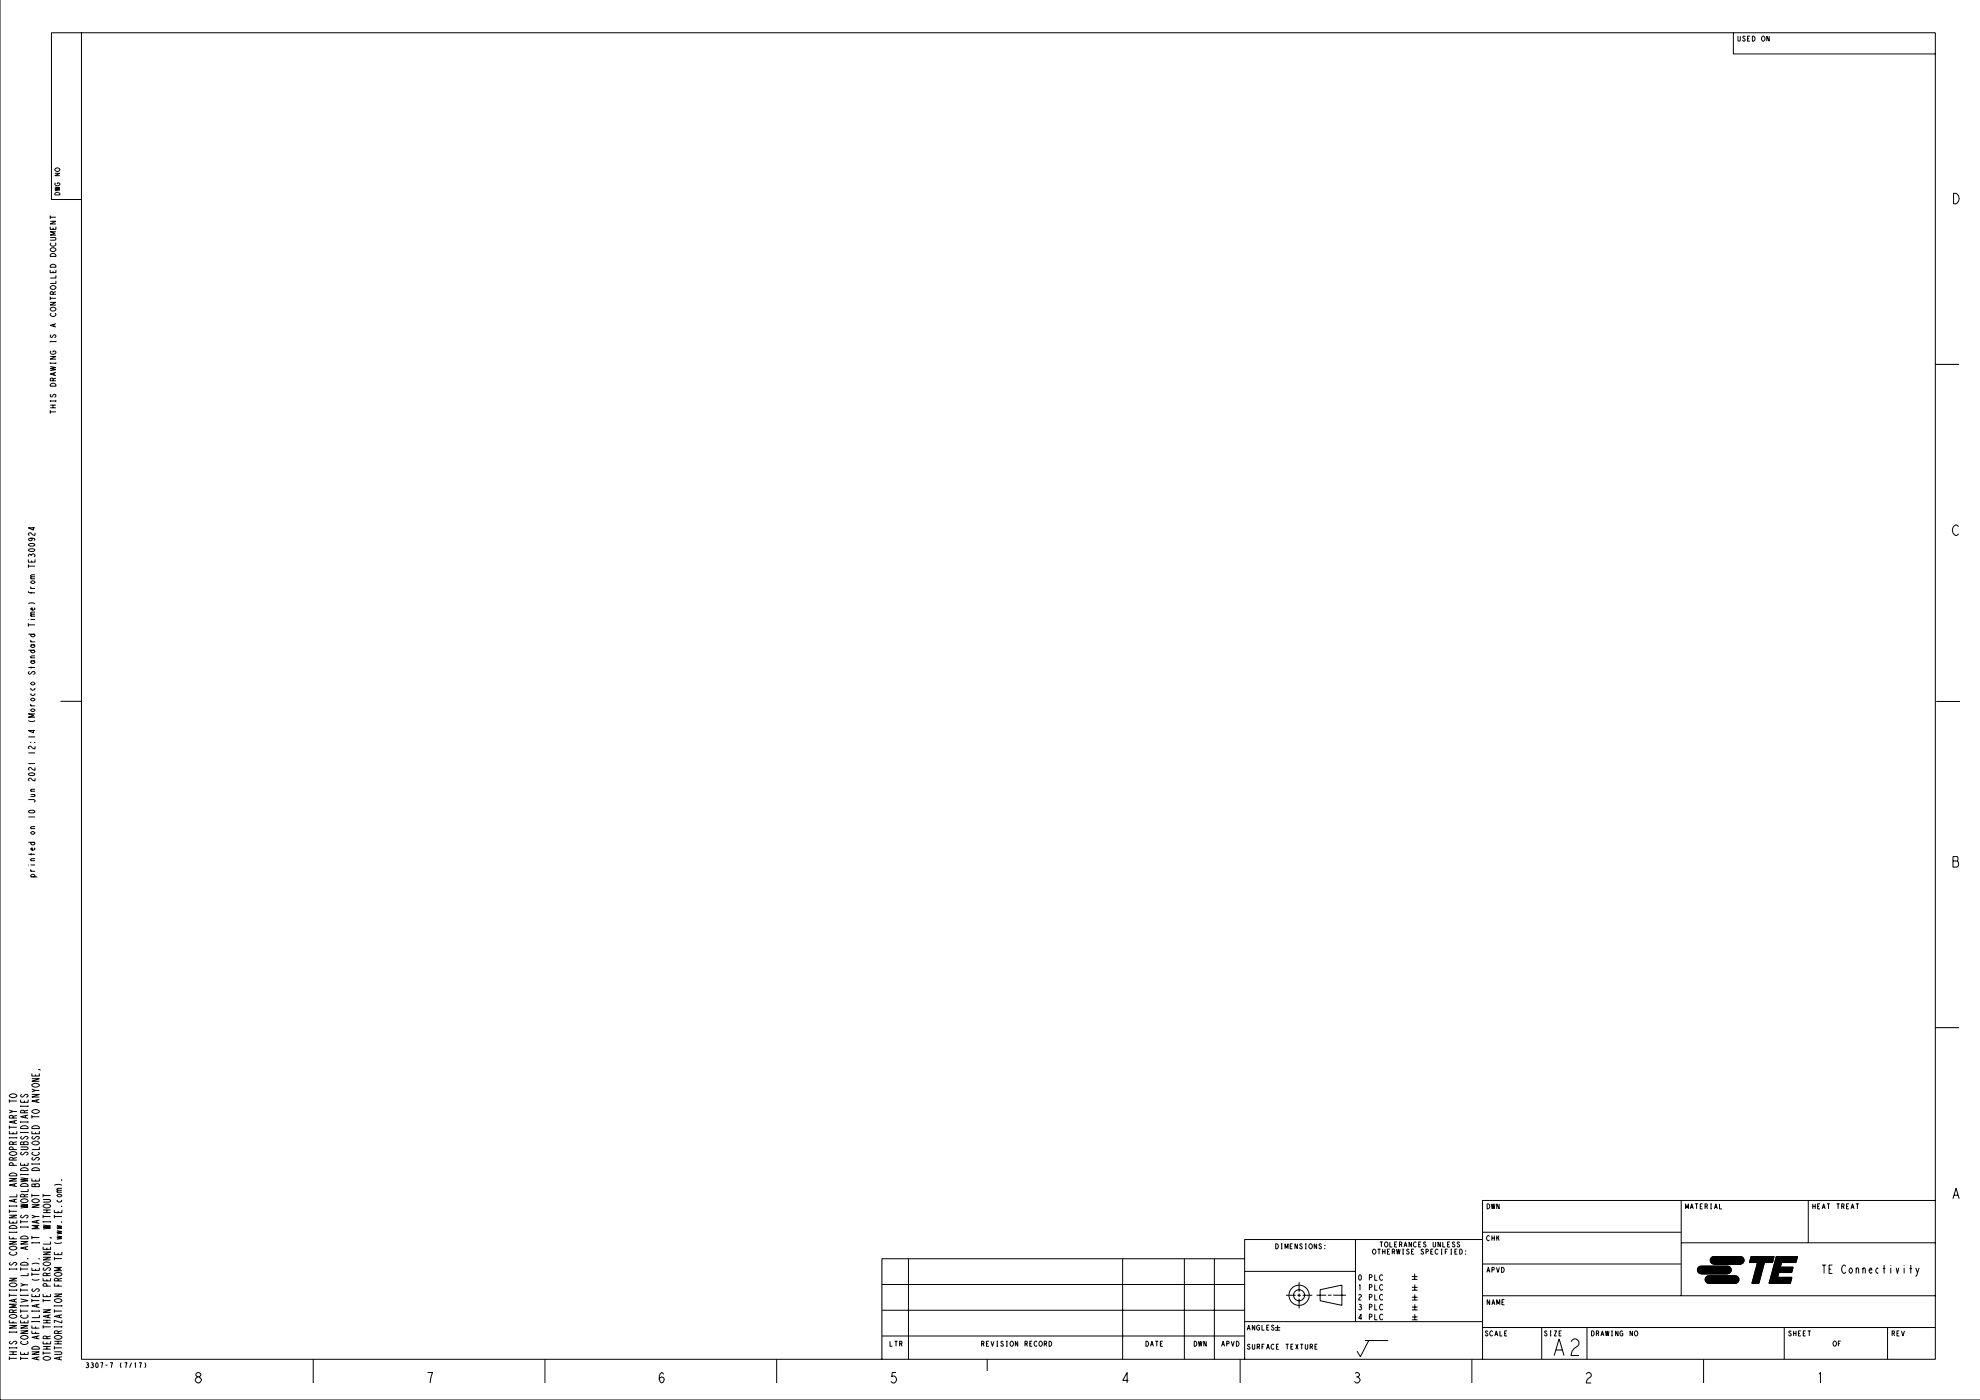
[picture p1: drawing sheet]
<svg xmlns="http://www.w3.org/2000/svg" width="594mm" height="420mm" viewBox="0 0 594 420" stroke-linecap="round" stroke-linejoin="round" font-family="sans-serif">
<g fill="none" stroke="#000" stroke-width=".3">
<path d="M0 -.1v419.9h593.8M24.4 9.8v397.8h555.9v-397.8h-564.9v50h9M519.8 9.8v6.4h60.5M521.1 10.8v1.3l.3 .2 .5-.2v-1.3M523.3 11.1l-.3-.3-.4 .3 .7 .7-.1 .4-.3 .1-.4-.3M524 11.6h.5M524.7 10.8h-.7v1.5h.8M525.5 10.8a.76 .76 0 0 1 .8 .8 .76 .76 0 0 1-.8 .7zM528.5 11l.1-.2a.77 .77 0 0 1 .7 .8 .77 .77 0 0 1-.7 .7l-.4-.7zM530.5 10.8v1.5l-.7-1.5v1.5M16.4 56.1l1.6 .3-1.6 .3 1.6 .2-1.6 .3M16.4 52h1.6l-1.6 .7h1.6"/>
<path d="M16.6 57.9a.78 .78 0 0 1 .9-.2 .78 .78 0 0 1 .5 .8h-1.6zM16.6 50.6a.79 .79 0 0 1 .8-.3 .79 .79 0 0 1 .6 .7 .81 .81 0 0 1-.9 .4 .81 .81 0 0 1-.7-.6zM16.7 54.8l-.3 .3a.77 .77 0 0 0 .8 .6 .77 .77 0 0 0 .8-.6l-.3-.3h-.5v.4M585.8 58a1.58 1.58 0 0 1 1.7 1.5 1.58 1.58 0 0 1-1.7 1.6zM15.1 71.2h1.4l.3 .3-.3 .5h-1.4M15.1 66.4h1.7l-1.7 .8h1.7M15.1 64.6v1M15.1 65.1h1.7M15.2 79.5a.88 .88 0 0 1 1-.2 .88 .88 0 0 1 .6 .8h-1.7zM15.2 76.3a.88 .88 0 0 1 1-.3 .88 .88 0 0 1 .6 .9h-1.7zM15.2 74.6a.89 .89 0 0 1 .9-.3 .89 .89 0 0 1 .7 .7 .91 .91 0 0 1-1 .5 .91 .91 0 0 1-.7-.7zM15.3 72.8l-.2 .3a.87 .87 0 0 0 .8 .7 .87 .87 0 0 0 .9-.7l-.3-.3"/>
<path d="M15.9 68.3v.5M16.8 69.5h-1.7l1.4 .5-1.4 .5h1.7M16.8 68v.8h-1.7v-.8M15.1 90.7h1.7l-1.7 .8h1.7M15.1 80.9v.9h1.7v-.9M15.1 88.9v1.1M15.2 92.4a.89 .89 0 0 1 .9-.3 .89 .89 0 0 1 .7 .7 .91 .91 0 0 1-1 .5 .91 .91 0 0 1-.7-.7zM15.2 85.9a.89 .89 0 0 1 .9-.3 .89 .89 0 0 1 .7 .7 .91 .91 0 0 1-1 .5 .91 .91 0 0 1-.7-.7zM15.3 93.9l-.2 .3a.87 .87 0 0 0 .8 .7 .87 .87 0 0 0 .9-.7l-.3-.3M15.9 88.2l-.1-.7h-.6l-.1 .7h1.7M15.9 81.2v.6M16.2 97.3v.6"/>
<path d="M16.8 97.1l-1.7 .5 1.7 .5M16.8 84.2v.8h-1.7M16.8 82.6v.8h-1.7M16.8 89.5h-1.7M16.8 87.4l-.9 .3M15.1 109.9l1.7 .3-1.7 .3 1.7 .3-1.7 .3M15.1 106.9h1.7l-1.7 .8h1.7M15.1 102.2v.4M15.1 108.7v.4M15.1 108.9h1.7M15.2 115.2a.88 .88 0 0 1 1-.3 .88 .88 0 0 1 .6 .9h-1.7zM15.3 118.2l-.2 .3 .2 .5 .9-.8 .4 .1 .2 .4-.5 .4"/>
<path d="M15.3 105.3l-.2 .3a.87 .87 0 0 0 .8 .7 .87 .87 0 0 0 .9-.7l-.3-.3h-.6v.4M15.3 100.4l-.2 .3 .2 .5 .9-.8 .4 .1 .2 .4-.5 .4M15.9 114.2l-.1-.7h-.6l-.1 .7h1.7M16.2 111.8v.7M16.8 111.6l-1.7 .6 1.7 .5M16.8 102.2v.4M16.8 108.7v.4M16.8 113.4l-.9 .3M16.8 102.4h-1.7M580.3 109.3h7.1M15.1 120.1v.4M15.1 123v1"/>
<path d="M15.1 123.5h1.7M15.1 122.3h1.7M15.1 121.5h1.7M15.9 121.5v.8M16.8 120.3h-1.7M16.8 120.1v.4M10 158.1v.9l-1.5-.7h2M10.5 159.8v.8l-.8-.3-.5-.5-.7 .3 .3 .5M587.3 157.9l-.6-.5a1.6 1.6 0 0 0-1.3 1.6 1.6 1.6 0 0 0 1.3 1.6l.6-.6M8.5 167.8v.8h2v-.8M8.5 169.3v1M8.5 169.8h2"/>
<path d="M8.7 177.4l-.2 .2 .3 .2h1.7M8.7 166.9l-.2-.4 .3-.3 .5 .3a.54 .54 0 0 1 .8-.4 .54 .54 0 0 1 .2 .8l-.1 .1M8.7 164.8l.5-.2a1.17 1.17 0 0 1 1.3 .4 1.35 1.35 0 0 1-2 0zM8.7 163.2l.5-.2a1.17 1.17 0 0 1 1.3 .4 1.35 1.35 0 0 1-2 0zM9.2 161.4l.5 .4-.2 .3-.3 .1-.7-.4a1.36 1.36 0 0 1 2 0l-.3 .3M9.2 176.5h1.3M9.2 173.6h1.3M9.3 176l-.1 .3 .3 .2M9.3 174.4a.72 .72 0 0 1 1.2 .2 .74 .74 0 0 1-.7 .4 .74 .74 0 0 1-.6-.4zM9.3 166.5v.2M9.3 177.6v.4M9.5 168.1v.5"/>
<path d="M10.5 173l-1.3 .2 .3 .4M10.5 172.4l-1.3 .2 .3 .4M8.5 181.1l.8-.3 1.2 .3M8.5 195h2M8.5 190.2h2M8.5 186.9v1M8.5 187.4h2M8.5 185.8h.2M9.2 198.2h1.3M9.2 197.3h1.3M9.2 193.4h1.3M9.2 192.5h1.3"/>
<path d="M9.2 185.8h1.3M9.2 184.8h1.3M9.3 192l-.1 .3 .3 .2M9.3 199.9v.6M9.7 198.2l-.5 .4a.74 .74 0 0 0 .6 .4 .74 .74 0 0 0 .7-.4l-.5-.4M9.7 195l-.5 .4a.74 .74 0 0 0 .6 .4 .74 .74 0 0 0 .7-.4l-.5-.4M9.7 193.4l-.5 .4a.74 .74 0 0 0 .6 .4 .74 .74 0 0 0 .7-.4l-.5-.4M9.7 190.2l-.5 .4a.74 .74 0 0 0 .6 .4 .74 .74 0 0 0 .7-.4l-.5-.4M10.2 182.3l.3 .3a.74 .74 0 0 1-.7 .4 .74 .74 0 0 1-.6-.4l.5-.3v.7M10.5 196.7l-1.3 .2 .3 .4M10.5 184.2l-1.3 .2 .3 .4M10.5 183.6l-1.3 .2 .3 .4"/>
<path d="M8.5 216.1l.8 .3 1.2-.3M8.5 200.2h2M8.8 201.4l-.3 .3 .3 .5 1-.8 .5 .1 .2 .4-.5 .4M9.2 211.7h1.3M9.3 212.8a.72 .72 0 0 1 1.2 .2 .74 .74 0 0 1-.7 .4 .74 .74 0 0 1-.6-.4zM9.3 211.2l-.1 .3 .3 .2M9.3 209.6a.72 .72 0 0 1 1.2 .2 .74 .74 0 0 1-.7 .4 .74 .74 0 0 1-.6-.4zM9.3 208l-.1 .2a.74 .74 0 0 0 .6 .4 .74 .74 0 0 0 .7-.4l-.2-.2M9.3 206.4l-.1 .2a.74 .74 0 0 0 .6 .4 .74 .74 0 0 0 .7-.4l-.2-.2M9.3 204.8a.72 .72 0 0 1 1.2 .2 .74 .74 0 0 1-.7 .4 .74 .74 0 0 1-.6-.4zM10 218.9v.9l-1.5-.7h2M10.5 214.1h-2l1.7 .5-1.7 .5h2"/>
<path d="M18.1 210.3h6.3M580.6 210.3h7.1M8.5 239.8h1.7l.3 .3-.3 .5M8.5 229h2M8.5 225.8h2M8.5 221h2M8.7 232l.5-.2a1.18 1.18 0 0 1 1.3 .4 1.35 1.35 0 0 1-2 0zM9.2 222.6h.1zM9.2 238.3h1.3M9.2 237.3h1.3M10.2 238.3l.3 .4-1.3 .2M10.3 222.7l.2-.1z"/>
<path d="M10.5 236.7l-1.3 .2 .3 .4M10.5 233.4v.8l-.5-.1-.8-.7-.7 .3 .3 .5M10.5 230.2v.8l-.8-.3-.5-.5-.7 .3 .3 .5M10.5 223.8v.8l-1.7-.8-.3 .3 .3 .5M8.5 259.4h.2M8.5 256.2h2M8.5 252.6h2M8.5 245h2M8.7 243.2l.5-.2a1.18 1.18 0 0 1 1.3 .4 1.35 1.35 0 0 1-2 0zM9.2 259.4h1.3M9.2 258.1h1.3M9.2 248.5h1.3"/>
<path d="M9.3 249.6a.72 .72 0 0 1 1.2 .2 .74 .74 0 0 1-.7 .4 .74 .74 0 0 1-.6-.4zM9.3 255.9v.6M9.7 252.6l-.5 .4a.74 .74 0 0 0 .6 .4 .74 .74 0 0 0 .7-.4l-.5-.4M10.2 254.3l.3 .3a.74 .74 0 0 1-.7 .4 .74 .74 0 0 1-.6-.4l.5-.3v.7M10.5 257.5l-1.3 .2 .3 .4M10.5 247.9l-1.3 .2 .3 .4M585.6 256.9h1.3l.2 .2-.2 1.1 .4 .5v.8l-.4 .5h-1.3zM585.6 258.2h1.3M9.2 263h2M9.2 261.3h1.3M9.3 260.8l-.1 .3 .3 .2M9.7 263l-.5-.4a.7 .7 0 0 1 .7-.5 .7 .7 0 0 1 .6 .7l-.5 .2"/>
<path d="M580.3 308.2h7.1M2.8 339.2v.8h2.2v-.8M2.8 329.7v.9M2.8 337.5v1M2.8 338h2.2M2.8 332.9l1.1 .4M2.8 330.1h2.2M3 328.3a1.3 1.3 0 0 1 2 .4 1.38 1.38 0 0 1-2.2-.2zM3.9 335.3v-.5l-.4-.3-.7 .3v.5h2.2M3.9 339.5v.5M4.3 336.2v.5M5 336l-2.2 .4 2.2 .5"/>
<path d="M5 333.3h-1.1l-1.1 .4M5 334.5l-1.1 .3M6.2 329.8v.7h2.2v-.7M6.2 331.5v.4M6.2 336.2v.4M6.2 339.4v.4M6.2 339.6h2.2M6.2 336.4h2.2M6.2 331.7h2.2M6.4 337.8a1.22 1.22 0 0 1 2 .6h-2.2zM6.5 328.2l-.3 .3 .3 .5 1.2-.8 .5 .1 .2 .4-.5 .4M7.3 333.7v-.5l-.4-.3-.7 .3v.5h2.2"/>
<path d="M7.3 330v.5M7.7 334.6v.6M8.4 334.4l-2.2 .5 2.2 .5M8.4 331.5v.4M8.4 336.2v.4M8.4 339.4v.4M8.4 332.9l-1.1 .3M9.5 339.2v.8h2.3v-.8M9.5 328.2h2.3l-2.3 .8h2.3M9.5 323.5h2.3l-2.3 .7h2.3M9.5 321.9v.8h2.3v-.8M9.5 334.4v1"/>
<path d="M9.5 334.9h2.3M9.5 326.6l1.2 .4M9.7 337.8a1.22 1.22 0 0 1 2.1 .6h-2.3zM9.7 333a1.3 1.3 0 0 1 2.1 .4 1.38 1.38 0 0 1-2.3-.2zM9.7 325.1a1.3 1.3 0 0 1 2.1 .4 1.38 1.38 0 0 1-2.3-.2zM10.7 322.2v.5M10.7 339.5v.5M11 329.9v.5M11.8 329.7l-2.3 .4 2.3 .5M11.8 327h-1.1l-1.2 .4M11.8 320.7l-.2 .1 .6 .1M2.8 353.4h2.2l-2.2 .8h2.2"/>
<path d="M2.8 341v.4M2.8 341.2h2.2M3 352a1.22 1.22 0 0 1 2 .6h-2.2zM3 345.6a1.3 1.3 0 0 1 2 .4 1.38 1.38 0 0 1-2.2-.2zM3.9 349.4v-.5l-.4-.2-.7 .2v.5h2.2M3.9 347.9v-.5l-.4-.3-.7 .3v.5h2.2M3.9 344.7v-.5l-.4-.3-.7 .3v.5h2.2M3.9 343.1v-.5l-.4-.2-.7 .2v.5h2.2M4.3 355.1v.5M4.3 359.8v.6M5 359.6l-2.2 .5 2.2 .5M5 358.1v.8h-2.2"/>
<path d="M5 354.9l-2.2 .4 2.2 .5M5 341v.4M5 347.1l-1.1 .3M5 342.4l-1.1 .2M6.2 353.2l2.2 .3-2.2 .3 2.2 .3-2.2 .3M6.2 348.7v.7h2.2v-.7M6.2 343.9h1.8l.4 .3-.4 .5h-1.8M6.2 342.5l1.8-.1 .4 .1v.7h-2.2zM6.2 352v.4M6.2 352.2h2.2M6.4 359.8a1.3 1.3 0 0 1 2 .4 1.38 1.38 0 0 1-2.2-.2zM6.4 355.1a1.22 1.22 0 0 1 2 .6h-2.2z"/>
<path d="M6.4 350.4a1.22 1.22 0 0 1 2 .6h-2.2zM6.5 345.5l-.3 .3 .3 .5 1.2-.8 .5 .1 .2 .4-.5 .4M6.5 340.8l-.3 .3 .3 .5 1.2-.8 .5 .1 .2 .4-.5 .4M7.1 342.5v.7M7.3 358.9v-.5l-.4-.3-.7 .3v.5h2.2M7.3 348.9v.5M8.4 356.5v.8h-2.2M8.4 352v.4M8.4 358.1l-1.1 .3M9.5 355.1l1.9-.1 .4 .1v.7h-2.3zM9.5 353.4v.8h2.3v-.8M9.5 348.8v.4"/>
<path d="M9.5 358v1M9.5 358.5h2.3M9.5 349h2.3M9.7 359.8a1.3 1.3 0 0 1 2.1 .4 1.38 1.38 0 0 1-2.3-.2zM9.7 350.4a1.22 1.22 0 0 1 2.1 .6h-2.3zM9.7 342.5a1.3 1.3 0 0 1 2.1 .3 1.38 1.38 0 0 1-2.3-.2zM9.9 347.1l-.4 .3 .4 .5 1.1-.8 .6 .1 .2 .4-.6 .4M9.9 345.5l-.4 .3a1.26 1.26 0 0 0 2.3 0l-.4-.3M9.9 340.8l-.4 .3 .4 .5 1.1-.8 .6 .1 .2 .4-.6 .4M10.5 355.1v.7M10.7 353.7v.5M11.8 343.9v.8h-2.3"/>
<path d="M11.8 348.8v.4M12.9 359.7h1.9l.4 .3-.4 .5h-1.9M12.9 358.5h2.3M12.9 358v1M16.3 355.4l.9-.3 1.3 .3M17 357.5h1.5M17.2 359.9l-.2 .2a.89 .89 0 0 0 1.5 0l-.1-.2M17.2 358.3a.87 .87 0 0 1 1.3 .2 .89 .89 0 0 1-1.5 0zM18.4 353.9l.1-.1zM18.5 356.9l-1.5 .2 .4 .4M18.5 356.3l-1.5 .2 .4 .4M504.1 360v28.5"/>
<path d="M542.2 360v12.7M580.3 360h-135.7v47.6M585.6 359.4l.9-3.1 1 3.1M586 358.4h1.1M2.8 372.3h2.2l-2.2 .8h2.2M2.8 370.7v.8h2.2M2.8 366v.8h2.2v-.8M2.8 364.4h2.2l-2.2 .8h2.2M2.8 361.4v.4M2.8 362.7v1M2.8 369.3v.4M2.8 369.5h2.2"/>
<path d="M2.8 363.2h2.2M2.8 361.6h2.2M3 374a1.3 1.3 0 0 1 2 .3 1.38 1.38 0 0 1-2.2-.2zM3 367.7a1.22 1.22 0 0 1 2 .6h-2.2zM3.2 378.6l-.4 .3 .4 .5 1.1-.8 .6 .1 .1 .4-.5 .4M3.2 375.4l-.4 .3a1.26 1.26 0 0 0 2.2 0l-.3-.3M3.9 366.3v.5M3.9 371v.5M5 361.4v.4M5 369.3v.4M6.2 372.3h2.2l-2.2 .8h2.2M6.2 361.1l2.2 .2-2.2 .3 2.2 .3-2.2 .3"/>
<path d="M6.2 365.9v1M6.2 367.7v.4M6.2 367.9h2.2M6.2 366.4h2.2M6.4 378.8a1.22 1.22 0 0 1 2 .6h-2.2zM6.4 370.9a1.22 1.22 0 0 1 2 .6h-2.2zM6.5 364.4l-.3 .3 .3 .5 1.2-.8 .5 .1 .2 .4-.5 .4M7.7 374v.5M8.2 377.5l.2-.1zM8.4 373.8l-2.2 .4 2.2 .5M8.4 367.7v.4M9.5 379.1l1-.3 1.3 .3"/>
<path d="M9.5 361.3h2.3l-2.3 .7h2.3M9.5 370.6v1M9.5 372.5v.4M9.5 372.7h2.3M9.5 371.1h2.3M9.5 364.4l1.2 .4M11 366.1v.6M11.6 377.5l.2-.1zM11.8 367.5h-2.3l1.9 .4-1.9 .5h2.3M11.8 365.9l-2.3 .5 2.3 .5M11.8 364.8h-1.1l-1.2 .4M11.8 372.5v.4"/>
<path d="M12.9 377h2.3l-2.3 .8h2.3M12.9 375.4h2.3l-2.3 .8h2.3M12.9 373.9v.7h2.3v-.7M12.9 367.4l2.3 .3-2.3 .2 2.3 .3-2.3 .3M12.9 366.4h2.3M12.9 364.3v1M12.9 366.2v.4M12.9 364.8h2.3M12.9 363.6h2.3M12.9 362.8h2.3M13.1 378.7a1.3 1.3 0 0 1 2.1 .4 1.38 1.38 0 0 1-2.3-.2zM13.1 361.3a1.3 1.3 0 0 1 2.1 .4 1.38 1.38 0 0 1-2.3-.2z"/>
<path d="M14 362.8v.8M14 374.1v.5M15.2 372.3v.8h-2.3M15.2 371.1l-.2 .1 .5 .1M15.2 366.2v.4M16.3 375.4v.8h2.2v-.8M16.3 372.6l.9 .3 1.3-.3M16.3 362.8v.8h2.2v-.8M16.3 364.8h2.2M16.3 364.3v1M16.3 376.9v1M16.3 377.4h2.2"/>
<path d="M17 370.6l1.5 .3-1.5 .2 1.5 .3-1.5 .2M17 369l1.5 .3-1.5 .2 1.5 .3-1.5 .2M17 367.5l1.5 .2-1.5 .2 1.5 .3-1.5 .2M17.4 363.1v.5M17.4 375.7v.5M18.4 366.5l.1-.1zM18.4 361.7l.1-.1zM272.4 377.4v30.2M336.6 377.4v30.2M355.2 377.4v30.2M364.1 377.4v30.2M373.2 377.4h-108.8v30.2"/>
<path d="M382.5 373a.76 .76 0 0 1 .8 .7 .76 .76 0 0 1-.8 .8zM384.2 374.5h.3M384.2 373h.3M384.3 373v1.5M385.3 374.5v-1.5l.5 1.2 .4-1.2v1.5M386.9 373.7h.4M387.6 373h-.7v1.5h.7M389 373v1.5l-.7-1.5v1.5M390.5 373.2l-.3-.2-.4 .2 .7 .8-.1 .4-.4 .1-.3-.4M391.4 374.5h.3M391.4 373h.3M391.6 373v1.5"/>
<path d="M392.7 373.1l.2-.1a.77 .77 0 0 1 .6 .7 .77 .77 0 0 1-.6 .8l-.4-.8zM394.8 373v1.5l-.7-1.5v1.5M396.3 373.2l-.3-.2-.5 .2 .8 .8-.1 .4-.4 .1-.4-.4M397.2 373.5l.1 .1zM397.2 374.4l.1 .1zM406.4 371.7v24.6M411.8 374.7l.2-.1a.77 .77 0 0 1 .6 .7 .77 .77 0 0 1-.6 .8l-.5-.8zM413.1 374.6h.9M413.5 374.6v1.5M413.8 372.4h.9M414.2 372.4v1.5M414.6 374.6v1.5"/>
<path d="M414.6 375.3h.7M415.3 374.6v1.5M415.4 372.5l.2-.1a.77 .77 0 0 1 .6 .8 .77 .77 0 0 1-.6 .7l-.5-.7zM416 375.3h.5M416.8 372.4v1.5h.7M416.8 374.6h-.8v1.5h.8M417.5 375.3l.6-.1v-.5l-.6-.1v1.5M417.9 375.3l.3 .8M418.2 373.2h.4M418.7 374.6l.3 1.5 .3-1.5 .3 1.5 .2-1.5M418.9 372.4h-.7v1.5h.7M419.6 373.2l.7-.2v-.5l-.7-.1v1.5"/>
<path d="M420.1 373.2l.3 .7M420.6 374.6h.3M420.6 376.1h.3M420.7 374.6v1.5M421 373.9l.4-1.5 .5 1.5M421.2 373.4h.5M422.5 374.8l-.2-.2-.5 .2 .7 .8v.4l-.4 .1-.4-.4M423.3 372.4v1.5l-.8-1.5v1.5M423.3 375.3h.4M424 374.6h-.7v1.5h.7M424.7 372.7l-.3-.3a.77 .77 0 0 0-.6 .8 .77 .77 0 0 0 .6 .7l.3-.2M425.4 373.2h.5"/>
<path d="M426.1 372.4h-.7v1.5h.7M426.9 374.8l-.3-.2-.4 .2 .7 .8-.1 .4-.4 .1-.3-.4M427.6 372.7l-.3-.3-.4 .3 .7 .7-.1 .4-.4 .1-.3-.4M427.6 375.3l.6-.1v-.5l-.6-.1v1.5M429 375.3h.5M429.7 372.4v1.3l.3 .2 .5-.2v-1.3M429.8 374.6h-.8v1.5h.8M431.2 374.8l-.3-.2a.77 .77 0 0 0-.6 .7 .77 .77 0 0 0 .6 .8l.3-.3M431.9 372.4v1.5l-.7-1.5v1.5M432.1 374.6h.4M432.1 376.1h.4M432.3 374.6v1.5"/>
<path d="M432.6 372.4v1.5h.8M433.4 375.3h.4M434.1 373.2h.4M434.1 374.6h-.7v1.5M434.8 372.4h-.7v1.5h.7M435 374.6h.4M435 376.1h.4M435.2 374.6v1.5M436.2 372.7l-.2-.3-.5 .3 .7 .7v.4l-.4 .1-.4-.4M436.3 375.3h.4M437 374.6h-.7v1.5h.7M437.7 372.7l-.3-.3-.4 .3 .7 .7-.1 .4-.4 .1-.3-.4"/>
<path d="M437.7 374.6a.76 .76 0 0 1 .8 .7 .76 .76 0 0 1-.8 .8zM439.4 376l.1 .1zM439.4 375.1l.1 .1zM444.6 371.7h-71.4v35.9M444.6 369.5h59.5M444.6 379h59.5M445.9 361a.76 .76 0 0 1 .8 .7 .76 .76 0 0 1-.8 .8zM446.6 370.8l-.2-.3a.77 .77 0 0 0-.7 .8 .77 .77 0 0 0 .7 .7l.2-.2M447.2 361l.3 1.5 .2-1.5 .3 1.5 .3-1.5M447.4 370.5v1.5M447.4 371.3h.7M448.1 370.5v1.5"/>
<path d="M448.8 370.5v1.5M449.2 371l.3 1M449.5 361v1.5l-.7-1.5v1.5M449.5 370.5l-.7 .9M504.1 372.7h76.2M505.4 362.5v-1.5l.5 1.2 .4-1.2v1.5M506.8 362.5l.5-1.5 .5 1.5M507 362h.6M508.3 361h.9M508.7 361v1.5M509.3 380l.8-.3h7.9a1.14 1.14 0 0 1 1.1 1 1.14 1.14 0 0 1-1 1.2h-8a1.14 1.14 0 0 1-1-.7 1.14 1.14 0 0 1 .2-1.2zM509.8 361.7h.5"/>
<path d="M510.5 361h-.7v1.5h.7M511.3 361.7l.6-.1v-.5l-.6-.1v1.5M511.7 361.7l.3 .8M512.9 361h.4M512.9 362.5h.4M513.1 361v1.5M513.2 377.1l.8-.3h7.8a1.14 1.14 0 0 1 1.2 1 1.14 1.14 0 0 1-1 1.3h-8a1.14 1.14 0 0 1-1.1-.7 1.14 1.14 0 0 1 .3-1.3zM514 379.1h8zM514.1 362.5l.4-1.5 .5 1.5M514.2 362h.6M515.6 361v1.5h.7M522 379.1h-8a1.14 1.14 0 0 1-1.2-1.2 1.14 1.14 0 0 1 1.2-1.1h7.8a1.14 1.14 0 0 1 1.2 1.1 1.14 1.14 0 0 1-1.2 1.2"/>
<path d="M525.1 376.8h6.9l-.5 1.8h-2.4l-1.7 6.2h-2.1l1.7-6.2h-2.4zM532.6 376.8h6.4l-.5 1.8h-4.3l-3.7 6.2zM534.2 378.6l-.4 1.4h3.9l-.4 1.6h-3.9l-2.9 3.2zM537.7 380l-.4 1.6h-3.9l-.4 1.4h4.3M539 376.8h-6.4l-2.1 8h6.4l.4-1.8M539 376.8l-.5 1.8h-4.3l-.4 1.4h3.9M543.6 361.7h.7M543.6 361v1.5M544.3 361v1.5M545 361.7h.5M545.8 361h-.8v1.5h.8M546.3 379.3h1.3"/>
<path d="M546.4 362.5l.4-1.5 .5 1.5M546.6 362h.5M547 379.3v2.5M547.8 361h.9M548.3 361v1.5M549.5 379.3h-1v2.5h1M550.7 361h.9M551.2 361v1.5M552.3 361.7l.6-.1v-.5l-.6-.1v1.5M552.7 361.7l.3 .8M553.5 379.8l-.4-.5a1.33 1.33 0 0 0-.9 1.3 1.33 1.33 0 0 0 .9 1.2l.4-.4M553.7 361.7h.5"/>
<path d="M554.4 361h-.7v1.5h.7M555.1 362.5l.4-1.5 .5 1.5M555.2 362h.6M556.5 361h.9M557 361v1.5M565 379.3v2.5M567 379.3v.3M571 379.3v.3M573 379.3v2.5M2.8 397.5h2.2l-2.2 .8h2.2M2.8 395.9v.8h2.2M2.8 383.3h2.2l-2.2 .8h2.2"/>
<path d="M2.8 380.3v.4M2.8 386.6v.4M2.8 387.9v1M2.8 399.2v.4M2.8 399.4h2.2M2.8 388.4h2.2M2.8 386.8h2.2M2.8 380.5h2.2M3 394.4a1.3 1.3 0 0 1 2 .4 1.38 1.38 0 0 1-2.2-.2zM3 385a1.3 1.3 0 0 1 2 .4 1.38 1.38 0 0 1-2.2-.2zM3.9 393.5v-.5l-.4-.2-.7 .2v.5h2.2M3.9 396.2v.5"/>
<path d="M4.3 389.7v.6M5 391.1h-2.2l1.9 .5-1.9 .5h2.2M5 389.5l-2.2 .5 2.2 .5M5 380.3v.4M5 386.6v.4M5 399.2v.4M5 392.8l-1.1 .2M6.2 399.1h2.2l-2.2 .7h2.2M6.2 397.5h2.2l-2.2 .8h2.2M6.2 395.9v.8h2.2v-.8M6.2 389.5l2.2 .5-2.2 .5M6.2 388.4h2.2"/>
<path d="M6.2 386.8h2.2M6.2 380.5h2.2M6.2 380.1v.9M6.2 386.4v.9M6.2 388.2v.4M6.2 391.4v.4M6.2 392.7v.9M6.2 393.1h2.2M6.2 391.6h2.2M6.2 384.9l1.1 .4M6.5 394.3l-.3 .3a1.26 1.26 0 0 0 2.2 0l-.4-.3M7.3 396.2v.5"/>
<path d="M8.4 385.3h-1.1l-1.1 .4M8.4 381.7v.8h-2.2M8.4 388.2v.4M8.4 391.4v.4M9.5 399.1v.7h2.3M9.5 397.5v.8h2.3M9.5 388v.8h2.3v-.8M9.5 383.6l1 .3 1.3-.3M9.5 380.2v.7h2.3v-.7M9.5 393.1h2.3M9.5 396.3h2.3M9.5 381.6v1"/>
<path d="M9.5 389.5v1M9.5 392.9v.4M9.5 396.1v.4M9.5 390h2.3M9.5 382.1h2.3M9.9 386.5l-.4 .2 .4 .5 1.1-.7 .6 .1 .2 .3-.6 .4M10.7 380.4v.5M10.7 388.3v.5M10.7 397.8v.5M10.7 399.3v.5M11 391.3v.6M11.8 394.3v.8h-2.3"/>
<path d="M11.8 391.1l-2.3 .5 2.3 .5M11.8 392.9v.4M11.8 396.1v.4M12.9 392.8h2.3l-2.3 .7h2.3M12.9 388v.8h2.3v-.8M12.9 383.3v.8h2.3v-.8M12.9 390h2.3M12.9 389.5v1M12.9 397.4v1M12.9 397.9h2.3M12.9 396.7h2.3M12.9 395.9h2.3"/>
<path d="M13.3 380.2l-.4 .2 .4 .5 1.1-.7 .6 .1 .2 .3-.6 .4M14 385.7v-.5l-.3-.3-.8 .3v.5h2.3M14 382.5v-.5l-.3-.3-.8 .3v.5h2.3M14 383.6v.5M14 388.3v.5M14 395.9v.8M14.4 394.4v.6M15.2 394.2l-2.3 .5 2.3 .5M15.2 381.7l-1.2 .3M16.3 388h2.2l-2.2 .8h2.2M16.3 384.9v.8h2.2M16.3 393.1h2.2"/>
<path d="M16.3 391.6h2.2M16.3 397.9h2.2M16.3 391.4v.4M16.3 392.7v.9M16.3 397.7v.4M16.5 389.7a1.3 1.3 0 0 1 2 .4 1.38 1.38 0 0 1-2.2-.2zM16.5 381.8a1.3 1.3 0 0 1 2 .4 1.38 1.38 0 0 1-2.2-.2zM17.4 399.8v-.5l-.4-.2-.7 .2v.5h2.2M17.4 384.1v-.5l-.4-.3-.7 .3v.5h2.2M17.4 385.2v.5M17.8 394.4v.6M18.5 395.9v.8l-2.2-.8v.8"/>
<path d="M18.5 394.2l-2.2 .5 2.2 .5M18.5 380.1h-2.2l1.9 .4-1.9 .5h2.2M18.5 399.1l-1.1 .2M18.5 391.4v.4M18.5 397.7v.4M18.5 383.3l-1.1 .3M264.4 392.9h108.8M264.4 385.2h108.8M373.2 396.3h71.4M374 398.9l.4-1.5 .5 1.5M374.2 398.4h.5M376.3 397.4v1.5l-.8-1.5v1.5"/>
<path d="M377.7 397.6l-.3-.2a.77 .77 0 0 0-.6 .7 .77 .77 0 0 0 .6 .8l.3-.3v-.5h-.4M378.4 397.4v1.5h.7M379.9 398.1h.4M380.6 397.4h-.7v1.5h.7M382 397.6l-.2-.2-.5 .2 .7 .8-.1 .3-.3 .2-.4-.4M382.3 398.1h1.6M382.3 398.9h1.6M383.1 397.4v1.5M385.6 388.4h2.9M389 388.4h1.1M389.5 384.5v2.8M389.5 387.9v1"/>
<path d="M389.5 389.5v2.8M390.6 388.4h2.9M394.8 388.4h2.9M395.9 386.7l6.5-1.3v6l-6.5-1.4zM398.2 388.4h1.1M399.8 388.4h3.8M406.4 381.2h-33.2M407.4 388.4l.3-.3 .5 .3-.8 1.4h.8M407.5 391.2l.4-.1 .3 .3-.3 .4a.47 .47 0 0 1 .3 .7 .47 .47 0 0 1-.8 0M407.6 382.4l.2-.2 .4 .6-.1 .8-.3 .3-.4-.5zM407.6 385.5l.2-.3v1.7M407.7 391.8h.2"/>
<path d="M408.3 395.3h-.9l.7-1.2v1.7M410.6 386l.7-.1v-.6l-.7-.1v1.7M410.6 383.1l.7-.2v-.5l-.7-.2v1.7M410.6 389l.7-.1v-.6l-.7-.2v1.7M410.6 391.9l.7-.1v-.6l-.7-.1v1.7M410.6 394.9l.7-.1v-.6l-.7-.1v1.7M412.2 385.2v1.7h.8M412.2 382.2v1.7h.8M412.2 388.1v1.7h.8M412.2 391.1v1.7h.8M412.2 394.1v1.7h.8M414.6 385.5l-.3-.3a.86 .86 0 0 0-.7 .8 .86 .86 0 0 0 .7 .9l.3-.3"/>
<path d="M414.6 382.5l-.3-.3a.86 .86 0 0 0-.7 .9 .86 .86 0 0 0 .7 .8l.3-.3M414.6 388.4l-.3-.3a.86 .86 0 0 0-.7 .9 .86 .86 0 0 0 .7 .8l.3-.2M414.6 391.4l-.3-.3a.86 .86 0 0 0-.7 .8 .86 .86 0 0 0 .7 .9l.3-.3M414.6 394.3l-.3-.2a.86 .86 0 0 0-.7 .8 .86 .86 0 0 0 .7 .9l.3-.3M423.4 382.8h1.7M423.4 383.6h1.7M423.4 394.9h1.7M423.4 395.8h1.7M423.4 391.9h1.7M423.4 392.8h1.7M423.4 389h1.7M423.4 389.8h1.7"/>
<path d="M423.4 386h1.7M423.4 386.9h1.7M424.2 381.9v1.7M424.2 385.2v1.7M424.2 388.1v1.7M424.2 391.1v1.7M424.2 394.1v1.7M444.6 398.1h135.7M444.6 388.5h135.7M445.8 381.5l.5-1.5 .4 1.5M446 381h.6M446.1 399.3l-.2-.2-.5 .2 .7 .8v.4l-.4 .1-.4-.4"/>
<path d="M446.7 389.7v1.6l-.7-1.6v1.6M447.3 391.3l.5-1.6 .5 1.6M447.4 380.8l.6-.1v-.5l-.6-.2v1.5M447.5 390.7h.6M447.6 399.3l-.3-.2a.77 .77 0 0 0-.6 .7 .77 .77 0 0 0 .6 .8l.3-.3M448.7 380l.5 1.5 .4-1.5M448.8 391.3v-1.6l.5 1.3 .4-1.3v1.6M449.8 399.1v1.5h.7M450.3 380a.76 .76 0 0 1 .8 .8 .76 .76 0 0 1-.8 .7zM450.4 390.5h.4M451.1 389.7h-.7v1.6h.7M451.2 399.8h.5"/>
<path d="M451.9 399.1h-.7v1.5h.7M462.3 398.1v9.5M463.9 399.3l-.3-.2-.4 .2 .7 .8-.1 .4-.4 .1-.3-.4M464.8 399.1h.4M465 399.1v1.5M466.1 399.1h.7l-.7 1.5h.7M467.5 399.8h.5M468.2 399.1h-.7v1.5h.7M475.9 398.1v9.5M477.2 399.1a.76 .76 0 0 1 .8 .7 .76 .76 0 0 1-.8 .8zM478.7 399.8l.6-.1v-.5l-.6-.1v1.5M479.1 399.8l.3 .8"/>
<path d="M481.4 399.1l.3 1.5 .2-1.5 .3 1.5 .3-1.5M483.2 399.1h.4M483.4 399.1v1.5M485.2 399.1v1.5l-.7-1.5v1.5M486.6 399.3l-.2-.2a.77 .77 0 0 0-.7 .7 .77 .77 0 0 0 .7 .8l.2-.3v-.5h-.3M489.5 399.1v1.5l-.7-1.5v1.5M490.3 399.2l.2-.1a.77 .77 0 0 1 .6 .7 .77 .77 0 0 1-.6 .8l-.4-.8zM510.1 381.9h8zM511.6 382.9l.8-.4h7.9a1.14 1.14 0 0 1 1.1 1.1 1.14 1.14 0 0 1-1 1.2h-8a1.14 1.14 0 0 1-1-.7 1.14 1.14 0 0 1 .2-1.2zM512.4 384.8h8zM518.1 381.9h-8a1.14 1.14 0 0 1-1.1-1.1 1.14 1.14 0 0 1 1.1-1.1h7.9a1.14 1.14 0 0 1 1.1 1.1 1.14 1.14 0 0 1-1.1 1.1M520.4 384.8h-8a1.14 1.14 0 0 1-1.1-1.1 1.14 1.14 0 0 1 1.1-1.2h7.9a1.14 1.14 0 0 1 1.1 1.2 1.14 1.14 0 0 1-1.1 1.1"/>
<path d="M533.4 381.6l-.4 1.4h4.3l-.4 1.8h-6.4zM535 398.1v9.5M537.1 399.3l-.3-.2-.4 .2 .7 .8-.1 .4-.3 .1-.4-.4M537.8 399.8h.8M537.8 399.1v1.5M538.6 399.1v1.5M539.3 399.8h.4M540 399.1h-.7v1.5h.7M540.7 399.8h.5M541.4 399.1h-.7v1.5h.7M542.1 399.1h.9M542.5 399.1v1.5"/>
<path d="M548.5 380.6h.6M554.7 380.4l.3-.2a.93 .93 0 0 1 .5 .8 .93 .93 0 0 1-.5 .8 .9 .9 0 0 1-.3-1.4zM556.6 380.6l.2-.4h.3l.2 .4v1.2M556.6 380.2v1.6M558.6 380.6l.2-.4h.3l.2 .4v1.2M558.6 380.2v1.6M560.5 380.8h.8l-.3-.6a.93 .93 0 0 0-.6 .8 .93 .93 0 0 0 .6 .8l.3-.4M563.2 380.4l-.2-.2a.93 .93 0 0 0-.6 .8 .93 .93 0 0 0 .6 .8l.2-.2M564.6 380.4h.7M566 398.1v9.5M567 380.2v1.6M567.4 399.8l.6-.1v-.5l-.6-.1v1.5"/>
<path d="M567.8 399.8l.3 .8M568.6 380.2l.4 1.6 .3-1.6M568.8 399.8h.5M569.5 399.1h-.7v1.5h.7M570.2 399.1l.4 1.5 .5-1.5M571 380.2v1.6M572.6 380.4h.7M574.5 380.2l.5 1.4-.4 1.1h-.3M575.5 380.2l-.5 1.4M2.8 404v.4M2.8 406.8v1M2.8 407.3h2.2"/>
<path d="M2.8 406.1h2.2M2.8 405.4h2.2M2.8 404.2h2.2M3.2 402.2l-.4 .3 .4 .5 1.1-.8 .6 .1 .1 .4-.5 .4M3.9 405.4v.7M5 404v.4M6.2 405.4v.7h2.2v-.7M6.2 407.3h2.2M6.2 406.8v1M6.4 400.7a1.3 1.3 0 0 1 2 .4 1.38 1.38 0 0 1-2.2-.2zM6.5 402.2l-.3 .3a1.26 1.26 0 0 0 2.2 0l-.4-.3M7.3 405.6v.5"/>
<path d="M9.5 405.4h2.3l-2.3 .7h2.3M9.7 404a1.22 1.22 0 0 1 2.1 .6h-2.3zM11 400.7v.6M11 407v.6M11.8 406.8l-2.3 .5 2.3 .5M11.8 400.5l-2.3 .5 2.3 .5M12.9 402.2v.8h2.3v-.8M12.9 405.3v.9M12.9 405.7h2.3M12.9 404.6h2.3M12.9 403.8h2.3M13.1 407a1.3 1.3 0 0 1 2.1 .4 1.38 1.38 0 0 1-2.3-.2z"/>
<path d="M14 401.4v-.5l-.3-.3-.8 .3v.5h2.3M14 402.5v.5M14 403.8v.8M15.2 400.6l-1.2 .3M16.3 405.4h1.9l.3 .2-.3 .5h-1.9M16.3 402.2h2.2M16.3 404.2h2.2M16.3 403.7v1M16.3 403h2.2M16.5 400.7a1.3 1.3 0 0 1 2 .4 1.38 1.38 0 0 1-2.2-.2zM17.4 402.2v.8M17.8 407v.6"/>
<path d="M18.5 406.8l-2.2 .5 2.2 .5M25.9 408.7l.4-.1 .2 .3-.2 .3a.42 .42 0 0 1 .2 .7 .42 .42 0 0 1-.7 0M26.1 409.2h.2M27.3 408.7l.4-.1 .3 .3-.3 .3a.42 .42 0 0 1 .3 .7 .42 .42 0 0 1-.8 0M27.5 409.2h.2M28.9 408.7h.3l.2 .4-.1 .8-.2 .2-.4-.5zM30.1 408.6h.8l-.4 1.5M31.7 409.4h.5M33 408.6h.7l-.3 1.5M36.4 408.6l-.3 .9 .3 .6M37.4 408.6h.7l-.4 1.5M39.4 408.6l-.5 1.5"/>
<path d="M40.4 408.9l.2-.3v1.5M41.7 408.6h.7l-.4 1.5M43.4 408.6l.3 .6-.3 .9M59.3 412.9l-.6-.5a.78 .78 0 0 1 1-.8l.5 .5v.3l-.5 .5M93.9 407.6v7.1M128.2 411.6h1.5l-.7 3.1M163.4 407.6v7.1M199 412.1l-.6-.5-.3 .2a1.99 1.99 0 0 0 .3 2.9 .98 .98 0 0 0 .7-.9 .98 .98 0 0 0-.7-.9l-.5 .2-.2 .6M232.9 407.6v7.1M264.4 400.6h108.8M266.9 402.2v1.5h.7M268.2 402.2h.9"/>
<path d="M268.7 411.6h-1.1l-.2 1.3 .3-.3a.99 .99 0 0 1 1.2 1.2 .99 .99 0 0 1-1.5 .6l-.2-.2M268.7 402.2v1.5M269.8 402.9l.6-.1v-.5l-.6-.1v1.5M270.2 402.9l.3 .8M294.4 402.9l.6-.1v-.5l-.6-.1v1.5M294.8 402.9l.3 .8M295.8 402.9h.4M296 407.6v3.5M296.5 402.2h-.7v1.5h.7M297.1 402.2l.5 1.5 .5-1.5M298.9 402.2h.3M298.9 403.7h.3"/>
<path d="M299 402.2v1.5M300.9 402.4l-.3-.2-.5 .2 .8 .8-.1 .4-.4 .1-.4-.4M301.8 402.2h.3M301.8 403.7h.3M301.9 402.2v1.5M303.1 402.3l.2-.1a.77 .77 0 0 1 .6 .7 .77 .77 0 0 1-.6 .8l-.5-.8zM305.2 402.2v1.5l-.7-1.5v1.5M307.3 402.9l.7-.1v-.5l-.7-.1v1.5M307.8 402.9l.3 .8M308.8 402.9h.4M309.5 402.2h-.7v1.5h.7M311 402.4l-.3-.2a.77 .77 0 0 0-.6 .7 .77 .77 0 0 0 .6 .8l.3-.3"/>
<path d="M311.8 402.3l.2-.1a.77 .77 0 0 1 .6 .7 .77 .77 0 0 1-.6 .8l-.5-.8zM313.1 402.9l.7-.1v-.5l-.7-.1v1.5M313.6 402.9l.2 .8M314.6 402.2a.76 .76 0 0 1 .8 .7 .76 .76 0 0 1-.8 .8zM338.4 413.9h-1.7l1.3-2.3v3.1M343.6 402.2a.76 .76 0 0 1 .8 .7 .76 .76 0 0 1-.8 .8zM345 403.7l.4-1.5 .5 1.5M345.2 403.2h.5M346.4 402.2h.9M346.9 402.2v1.5M348 402.9h.4M348.7 402.2h-.7v1.5h.7"/>
<path d="M358.1 402.2a.76 .76 0 0 1 .8 .7 .76 .76 0 0 1-.8 .8zM359.4 402.2l.2 1.5 .3-1.5 .3 1.5 .2-1.5M361.7 402.2v1.5l-.7-1.5v1.5M366.3 403.7l.5-1.5 .4 1.5M366.5 403.2h.5M367.8 402.9l.7-.1v-.5l-.7-.1v1.5M369.2 402.2l.5 1.5 .4-1.5M370.7 402.2a.76 .76 0 0 1 .8 .7 .76 .76 0 0 1-.8 .8zM371.9 407.6v7.1M374.8 403.3l-.3-.2-.4 .2 .7 .8-.1 .4-.3 .1-.4-.4M375.5 403.1v1.2l.3 .3 .5-.3v-1.2M377 403.8l.6-.1v-.5l-.6-.1v1.5"/>
<path d="M377.4 403.8l.3 .8M378.4 403.8h.5M379.1 403.1h-.7v1.5M379.8 404.6l.4-1.5 .5 1.5M380 404.1h.5M382 403.3l-.2-.2a.77 .77 0 0 0-.7 .7 .77 .77 0 0 0 .7 .8l.2-.3M382.7 403.8h.5M383.5 403.1h-.8v1.5h.8M385.5 403.1h.9M386 403.1v1.5M387.1 403.8h.4M387.8 403.1h-.7v1.5h.7"/>
<path d="M388.5 403.1l.7 1.5M389.2 403.1l-.7 1.5M389.9 403.1h.9M390.3 403.1v1.5M391.4 403.1v1.2l.3 .3 .4-.3v-1.2M392.9 403.8l.6-.1v-.5l-.6-.1v1.5M393.3 403.8l.3 .8M394.3 403.8h.5M395 403.1h-.7v1.5h.7M406.3 411.8l.4-.2a.79 .79 0 0 1 1 .8l-.6 .5a.87 .87 0 0 1 .5 1.3 .87 .87 0 0 1-1.4 0M406.7 412.9h.4M409.2 402h7.1"/>
<path d="M410.4 402l-2.5 4.8-1-1.6M441.4 407.6v7.1M448.2 400.6l.5-1.5 .4 1.5M448.4 400.1h.5M464.8 400.6h.4M466 406.5l1.5-5 1.5 5M466.6 404.8h1.8M471.1 402.3l.9-.8h.6l.9 .8a1.93 1.93 0 0 1-1.5 2.1l-.6 .8-.3 1.3h2.4M475.6 412.1l.6-.5h.4l.5 .5a1.21 1.21 0 0 1-.9 1.3l-.6 1.3h1.5M480 400.6l.5-1.5 .4 1.5M480.2 400.1h.6M483.2 400.6h.4"/>
<path d="M510.8 407.6v7.1M545.5 412.1l.4-.5v3.1M549.9 402.3l.2-.2a.77 .77 0 0 1 .6 .8 .77 .77 0 0 1-.6 .8l-.5-.8zM551.2 402.9h.5M552 402.1h-.8v1.6"/>
<circle cx="389.5" cy="388.4" r="3"/>
<circle cx="389.5" cy="388.4" r="1.66"/>
<circle cx="59.5" cy="413.9" r=".88"/>
</g>
<path d="M509.3 380l.8-.3h7.9a1.14 1.14 0 0 1 1.1 1 1.14 1.14 0 0 1-1 1.2h-8a1.14 1.14 0 0 1-1-.7 1.14 1.14 0 0 1 .2-1.2zM513.2 377.1l.8-.3h7.8a1.14 1.14 0 0 1 1.2 1 1.14 1.14 0 0 1-1 1.3h-8a1.14 1.14 0 0 1-1.1-.7 1.14 1.14 0 0 1 .3-1.3zM525.1 376.8h6.9l-.5 1.8h-2.4l-1.7 6.2h-2.1l1.7-6.2h-2.4zM534.2 378.6l-.4 1.4h3.9l-.4 1.6h-3.9l-2.9 3.2zM532.6 376.8h6.4l-.5 1.8h-4.3l-3.7 6.2zM511.6 382.9l.8-.4h7.9a1.14 1.14 0 0 1 1.1 1.1 1.14 1.14 0 0 1-1 1.2h-8a1.14 1.14 0 0 1-1-.7 1.14 1.14 0 0 1 .2-1.2zM533.4 381.6l-.4 1.4h4.3l-.4 1.8h-6.4z" fill="#000"/>
</svg>
